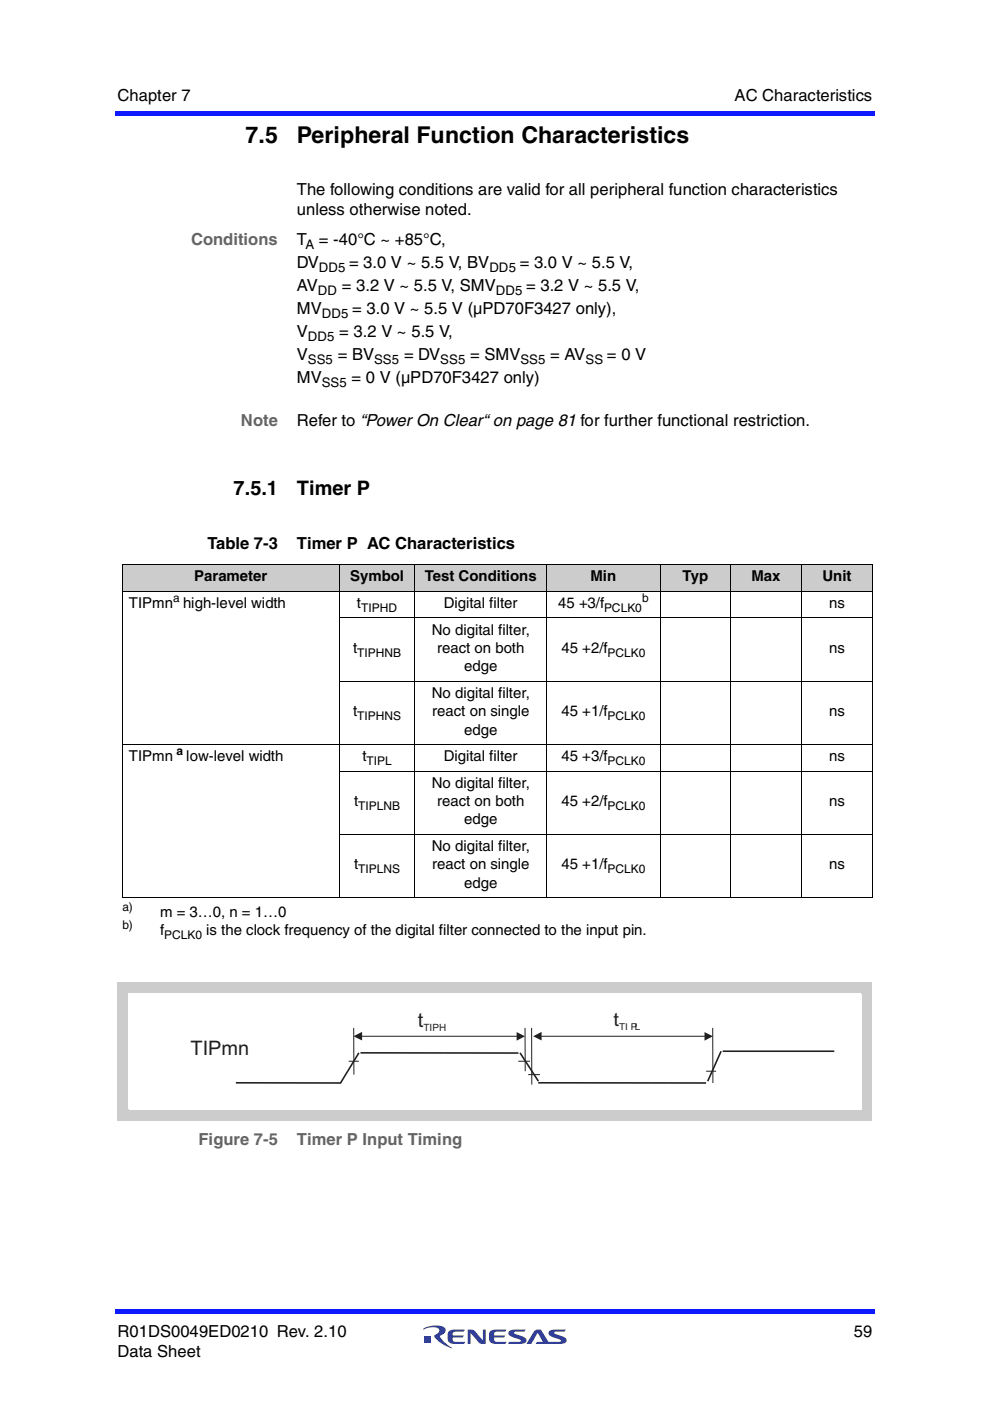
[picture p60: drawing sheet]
<svg xmlns="http://www.w3.org/2000/svg" width="210mm" height="297mm" viewBox="0 0 210 297" stroke-linecap="round" stroke-linejoin="round" font-family="sans-serif">
<defs><g id="words">
<g font-size="4.9">
<text x="52.1" y="30.3">7.5</text>
<text x="62.9" y="30.3">Peripheral Function Characteristics</text>
</g>
<g font-size="4.2">
<text x="49.5" y="104.9">7.5.1</text>
<text x="62.9" y="104.9">Timer P</text>
</g>
<g font-size="4.2" fill="#231f20">
<text x="88.6" y="217.7">t</text>
<text x="40.4" y="223.7">TIPmn</text>
</g>
<text font-size="4" fill="#231f20" x="130.1" y="217.6">t</text>
<g font-size="3.5">
<text x="24.9" y="21.4">Chapter 7</text>
<text x="155.7" y="21.4">AC Characteristics</text>
<text x="62.9" y="41.4">The following conditions are valid for all peripheral function characteristics</text>
<text x="62.9" y="45.6">unless otherwise noted.</text>
<text x="62.9" y="51.9">T</text>
<text x="67.6" y="51.9">= -40°C ~ +85°C,</text>
<text x="62.9" y="56.8">DV</text>
<text x="74" y="56.8">= 3.0 V ~ 5.5 V, BV</text>
<text x="110.2" y="56.8">= 3.0 V ~ 5.5 V,</text>
<text x="62.9" y="61.7">AV</text>
<text x="72.5" y="61.7">= 3.2 V ~ 5.5 V, SMV</text>
<text x="111.5" y="61.7">= 3.2 V ~ 5.5 V,</text>
<text x="62.9" y="66.6">MV</text>
<text x="62.9" y="71.5">V</text>
<text x="71.9" y="71.5">= 3.2 V ~ 5.5 V,</text>
<text x="74.7" y="66.6">= 3.0 V ~ 5.5 V (µPD70F3427 only),</text>
<text x="62.9" y="76.4">V</text>
<text x="71.6" y="76.4">= BV</text>
<text x="85.7" y="76.4">= DV</text>
<text x="99.7" y="76.4">= SMV</text>
<text x="116.6" y="76.4">= AV</text>
<text x="128.7" y="76.4">= 0 V</text>
<text x="62.9" y="81.2">MV</text>
<text x="74.5" y="81.2">= 0 V (µPD70F3427 only)</text>
<text x="62.9" y="90.3">Refer to “Power On Clear“ on page 81 for further functional restriction.</text>
<text x="44" y="116.5">Table 7-3</text>
<text x="63" y="116.5">Timer P AC Characteristics</text>
<text x="24.9" y="283.4">R01DS0049ED0210 Rev. 2.10</text>
<text x="24.9" y="287.6">Data Sheet</text>
<text x="181" y="283.4">59</text>
</g>
<g font-size="3.5" fill="#656565">
<text x="40.5" y="51.9">Conditions</text>
<text x="51.1" y="90.3">Note</text>
<text x="42.1" y="242.7">Figure 7-5</text>
<text x="62.9" y="242.7">Timer P Input Timing</text>
</g>
<g font-size="3.2">
<text x="41.2" y="123.3">Parameter</text>
<text x="74.2" y="123.3">Symbol</text>
<text x="90.1" y="123.3">Test Conditions</text>
<text x="125.2" y="123.3">Min</text>
<text x="144.7" y="123.3">Typ</text>
<text x="159.3" y="123.3">Max</text>
<text x="174.4" y="123.3">Unit</text>
<text x="27.3" y="128.9">TIPmn high-level width</text>
<text x="75.7" y="128.9">t</text>
<text x="94.1" y="128.9">Digital filter</text>
<text x="118.3" y="128.9">45 +3/f</text>
<text x="175.8" y="128.9">ns</text>
<text x="91.6" y="134.6">No digital filter,</text>
<text x="74.8" y="138.4">t</text>
<text x="92.7" y="138.4">react on both</text>
<text x="98.4" y="142.3">edge</text>
<text x="119" y="138.4">45 +2/f</text>
<text x="175.8" y="138.4">ns</text>
<text x="91.6" y="148">No digital filter,</text>
<text x="74.8" y="151.8">t</text>
<text x="91.7" y="151.8">react on single</text>
<text x="98.4" y="155.7">edge</text>
<text x="119" y="151.8">45 +1/f</text>
<text x="175.8" y="151.8">ns</text>
<text x="27.3" y="161.4">TIPmn</text>
<text x="39.5" y="161.4">low-level width</text>
<text x="76.8" y="161.4">t</text>
<text x="94.1" y="161.4">Digital filter</text>
<text x="119" y="161.4">45 +3/f</text>
<text x="175.8" y="161.4">ns</text>
<text x="91.6" y="167">No digital filter,</text>
<text x="75.1" y="170.9">t</text>
<text x="92.7" y="170.9">react on both</text>
<text x="119" y="170.9">45 +2/f</text>
<text x="175.8" y="170.9">ns</text>
<text x="98.4" y="174.8">edge</text>
<text x="75.1" y="184.3">t</text>
<text x="91.6" y="180.4">No digital filter,</text>
<text x="91.7" y="184.3">react on single</text>
<text x="119" y="184.3">45 +1/f</text>
<text x="175.8" y="184.3">ns</text>
<text x="98.4" y="188.2">edge</text>
<text x="34" y="194.4">m = 3…0, n = 1…0</text>
<text x="34" y="198.3">f</text>
<text x="43.7" y="198.3">is the clock frequency of the digital filter connected to the input pin.</text>
</g>
<g font-size="2.8">
<text x="64.8" y="52.8">A</text>
<text x="67.6" y="57.7">DD5</text>
<text x="103.8" y="57.7">DD5</text>
<text x="67.4" y="62.6">DD</text>
<text x="105.2" y="62.6">DD5</text>
<text x="68.2" y="67.5">DD5</text>
<text x="65.3" y="72.3">DD5</text>
<text x="65.3" y="77.2">SS5</text>
<text x="79.3" y="77.2">SS5</text>
<text x="93.3" y="77.2">SS5</text>
<text x="110.4" y="77.2">SS5</text>
<text x="124.2" y="77.2">SS</text>
<text x="68.2" y="82.1">SS5</text>
</g>
<g font-size="2.5">
<text x="36.7" y="127.6">a</text>
<text x="76.6" y="129.7">TIPHD</text>
<text x="128.1" y="129.7">PCLK0</text>
<text x="136.1" y="127.6">b</text>
<text x="75.7" y="139.2">TIPHNB</text>
<text x="128.8" y="139.2">PCLK0</text>
<text x="75.7" y="152.7">TIPHNS</text>
<text x="128.8" y="152.7">PCLK0</text>
<text x="37.4" y="160.1">a</text>
<text x="77.7" y="162.2">TIPL</text>
<text x="128.8" y="162.2">PCLK0</text>
<text x="75.9" y="171.7">TIPLNB</text>
<text x="128.8" y="171.7">PCLK0</text>
<text x="75.9" y="185.1">TIPLNS</text>
<text x="128.8" y="185.1">PCLK0</text>
<text x="26" y="193.2">a)</text>
<text x="26" y="197">b)</text>
<text x="34.8" y="199.1">PCLK0</text>
</g>
<text font-size="2.1" fill="#231f20" x="89.8" y="218.6">TIPH</text>
<text font-size="2" fill="#231f20" x="131.3" y="218.4">TI PL</text>
</g></defs>
<g fill="#323f99">
<path d="M99.2 281.9h.9l.5 .2 1.8 2.1v-2.3h.6v3l-1.3-.1-1.9-2.2v2.3h-.6z"/>
<path d="M95.1 282.3l.7-.4h2.8l-.3 .4-2 .1a.61 .61 0 0 0-.3 .7h2.4l-.4 .5h-2l.1 .8 2.5 .1-.3 .4a3.7 3.7 0 0 1-3.2-.3 2.55 2.55 0 0 1 0-2.3z"/>
<path d="M103.9 282.3l.7-.4h2.8l-.3 .4-2 .1a.61 .61 0 0 0-.3 .7h2.3l-.3 .5h-2l.1 .8 2.5 .1-.3 .4a3.7 3.7 0 0 1-3.2-.3 2.55 2.55 0 0 1 0-2.3z"/>
<path d="M108 282.2l.6-.3h2.8l-.2 .4-2.2 .2v.2l.5 .2a2.88 2.88 0 0 1 2.1 1.1 .73 .73 0 0 1-.8 .9h-3.1l.3-.4 2.4-.1v-.3l-.5-.2a2.87 2.87 0 0 1-2.1-1z"/>
<path d="M113.3 282.2a1.57 1.57 0 0 1 1.4-.3l1.6 2.6 2.6-.1v-.3l-.5-.2a2.87 2.87 0 0 1-2.1-1 .73 .73 0 0 1 .9-1h2.8l-.3 .4-2.2 .2v.2l.5 .2a2.88 2.88 0 0 1 2.1 1.1 .73 .73 0 0 1-.8 .9h-5.7l.2-.4h1.3l-1.1-1.9-1.3 2.3h-1.1z"/>
<path d="M90 283.4h1.4v1.4h-1.4z"/>
<path d="M89.8 281.7a4.9 4.9 0 0 1 4.5-.2 1.04 1.04 0 0 1-.8 1.6l-.2 .2a6 6 0 0 0 2.7 2.5 6.2 6.2 0 0 1-4-2.6l.2-.2a1.16 1.16 0 0 0 .9-1 2.36 2.36 0 0 0-2.8-.3l-.5 .2z"/>
</g>
<g fill="#0d1aff">
<path d="M24.4 277.5h.5v1.1h-.5z"/>
<path d="M24.9 277.5h160.6v1.1h-160.6z"/>
<path d="M185 23.5h.5v1.1h-.5z"/>
<path d="M24.4 23.5h160.6v1.1h-160.6z"/>
</g>
<g fill="#ccc">
<path d="M26 119.8h45.9v5.6h-45.9z"/>
<path d="M71.9 119.8h16v5.6h-16z"/>
<path d="M87.9 119.8h28.1v5.6h-28.1z"/>
<path d="M116 119.8h24v5.6h-24z"/>
<path d="M140 119.8h14.9v5.6h-14.9z"/>
<path d="M154.9 119.8h15v5.6h-15z"/>
<path d="M169.9 119.8h15.1v5.6h-15.1z"/>
</g>
<g fill="none" stroke="#000" stroke-width=".21">
<path d="M25.9 119.8h159.1M26 119.8v70.4M71.9 119.7v70.7M87.9 119.7v70.7M116 119.7v70.7M140 119.7v70.7M154.9 119.7v70.7M169.9 119.7v70.7M185 119.8v70.4M25.9 125.4h159.1M71.8 131h113.2M25.9 157.9h159.1"/>
<path d="M71.8 144.4h113.2M71.8 163.5h113.2M71.8 176.9h113.2M25.9 190.3h159.1"/>
</g>
<path d="M24.9 208.2h160.1v29.4h-160.1z" fill="#ccc"/>
<g fill="#fff">
<path d="M27.4 210.7h155.1v24.4h-155.1z"/>
<path d="M27.4 210.5h155.2v.4h-155.2z"/>
<path d="M182.3 210.7h.3v24.5h-.3z"/>
<path d="M27.3 234.9h155.2v.3h-155.2z"/>
<path d="M27.3 210.5h.3v24.6h-.3z"/>
<path d="M33 213.2h143.9v19.4h-143.9z"/>
</g>
<path d="M76.1 223.2l-3.9 6.4h-22.2M76.4 223.2l33.5 .1M110.3 223.2l3.9 6M114.1 229.6h35.6M152.9 222.9l-2.8 6.3M153.2 222.9h23.7" fill="none" stroke="#231f20" stroke-width=".34"/>
<path d="M75 217.9v9.9M76.6 219.7h33M111.3 217.9l.1 9.2M112.7 217.9l.1 12.1M151.1 217.9l.1 11.7M73.9 225h2.2M109.9 225h2.5M112 227.8h2.5M149.7 227.1h2.1" fill="none" stroke="#231f20" stroke-width=".21"/>
<g fill="#231f20">
<path d="M75 219.7l1.8-.9v1.8z"/>
<path d="M109.5 218.8l1.8 .9-1.8 .9z"/>
</g>
<path d="M114.7 219.7h34.8" fill="none" stroke="#231f20" stroke-width=".21"/>
<g fill="#231f20">
<path d="M113.1 219.7l1.7-.9v1.8z"/>
<path d="M149.4 218.8l1.8 .9-1.8 .9z"/>
</g>
<use href="#words"/>
</svg>
